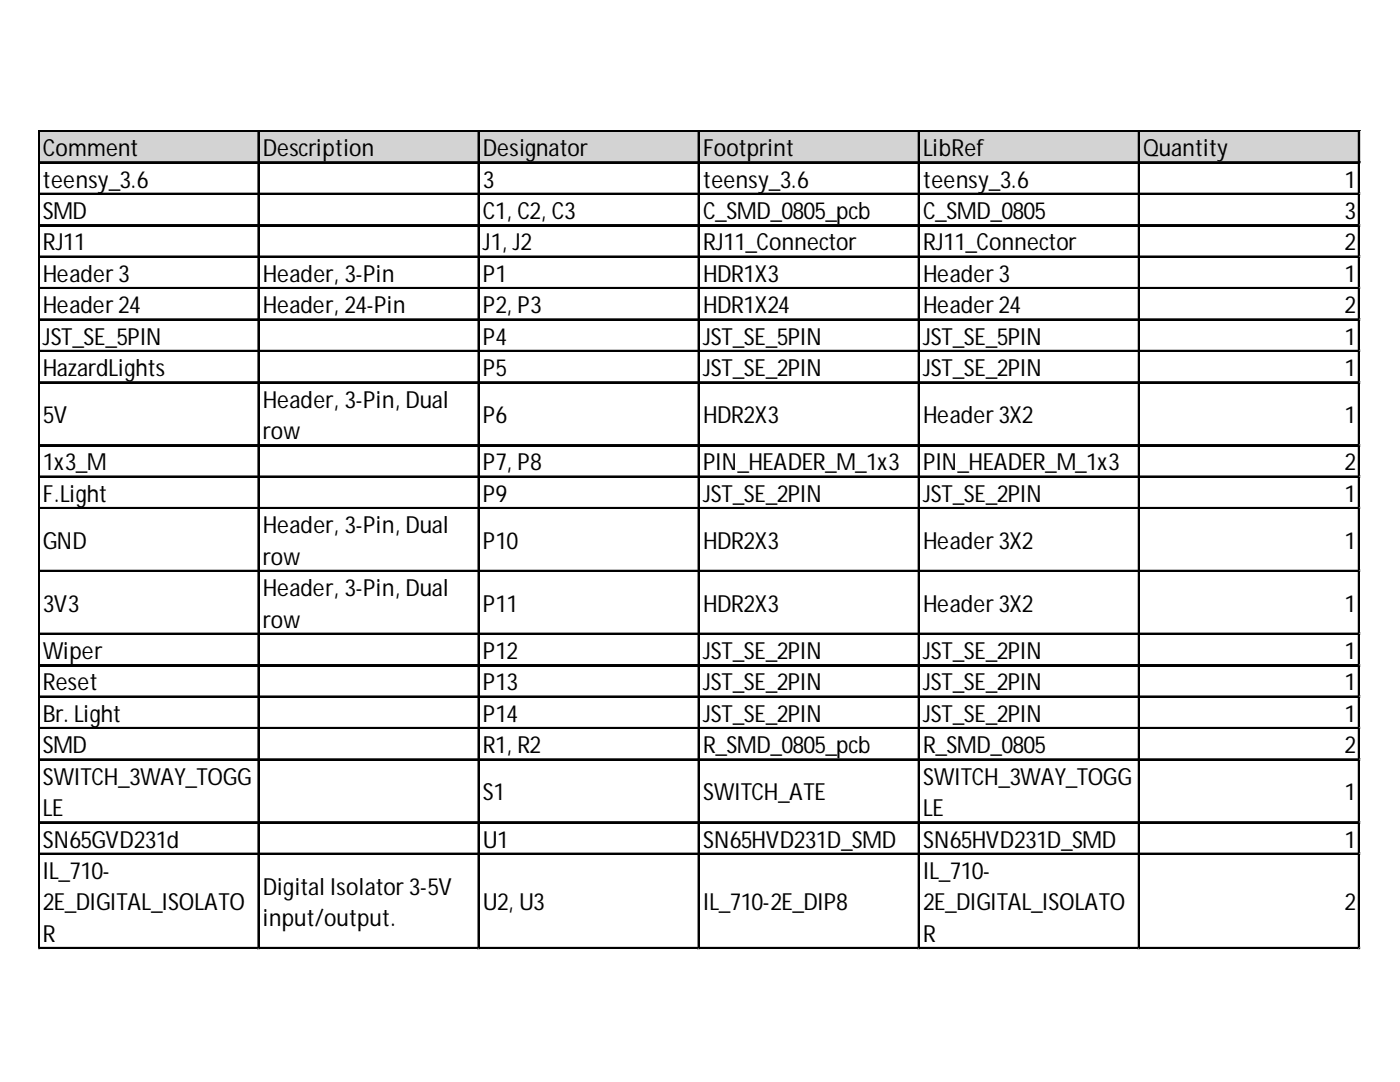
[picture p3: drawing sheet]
<svg xmlns="http://www.w3.org/2000/svg" width="279mm" height="216mm" viewBox="0 0 279 216" stroke-linecap="round" stroke-linejoin="round" font-family="sans-serif">
<defs><g id="words">
<g font-size="4.7">
<text x="8.6" y="31.2">Comment</text>
<text x="52.5" y="31.2">Description</text>
<text x="96.4" y="31.2">Designator</text>
<text x="140.3" y="31.2">Footprint</text>
<text x="184.2" y="31.2">LibRef</text>
<text x="228.2" y="31.2">Quantity</text>
<text x="8.6" y="37.4">teensy_3.6</text>
<text x="96.4" y="37.4">3</text>
<text x="140.3" y="37.4">teensy_3.6</text>
<text x="184.2" y="37.4">teensy_3.6</text>
<text x="268.3" y="37.4">1</text>
<text x="8.6" y="43.7">SMD</text>
<text x="96.4" y="43.7">C1, C2, C3</text>
<text x="140.3" y="43.7">C_SMD_0805_pcb</text>
<text x="184.2" y="43.7">C_SMD_0805</text>
<text x="268.3" y="43.7">3</text>
<text x="8.6" y="50">RJ11</text>
<text x="96.4" y="50">J1, J2</text>
<text x="140.3" y="50">RJ11_Connector</text>
<text x="184.2" y="50">RJ11_Connector</text>
<text x="268.3" y="50">2</text>
<text x="8.6" y="56.2">Header3</text>
<text x="52.5" y="56.2">Header, 3-Pin</text>
<text x="96.4" y="56.2">P1</text>
<text x="140.3" y="56.2">HDR1X3</text>
<text x="184.2" y="56.2">Header3</text>
<text x="268.3" y="56.2">1</text>
<text x="8.6" y="62.5">Header24</text>
<text x="52.5" y="62.5">Header, 24-Pin</text>
<text x="96.4" y="62.5">P2, P3</text>
<text x="140.3" y="62.5">HDR1X24</text>
<text x="184.2" y="62.5">Header24</text>
<text x="268.3" y="62.5">2</text>
<text x="8.6" y="68.8">JST_SE_5PIN</text>
<text x="96.4" y="68.8">P4</text>
<text x="140.3" y="68.8">JST_SE_5PIN</text>
<text x="184.2" y="68.8">JST_SE_5PIN</text>
<text x="268.3" y="68.8">1</text>
<text x="8.6" y="75.1">HazardLights</text>
<text x="96.4" y="75.1">P5</text>
<text x="140.3" y="75.1">JST_SE_2PIN</text>
<text x="184.2" y="75.1">JST_SE_2PIN</text>
<text x="268.3" y="75.1">1</text>
<text x="52.5" y="81.3">Header, 3-Pin, Dual</text>
<text x="8.6" y="84.5">5V</text>
<text x="52.5" y="87.6">row</text>
<text x="96.4" y="84.5">P6</text>
<text x="140.3" y="84.5">HDR2X3</text>
<text x="184.2" y="84.5">Header3X2</text>
<text x="268.3" y="84.5">1</text>
<text x="8.6" y="93.9">1x3_M</text>
<text x="96.4" y="93.9">P7, P8</text>
<text x="140.3" y="93.9">PIN_HEADER_M_1x3</text>
<text x="184.2" y="93.9">PIN_HEADER_M_1x3</text>
<text x="268.3" y="93.9">2</text>
<text x="8.6" y="100.1">F.Light</text>
<text x="96.4" y="100.1">P9</text>
<text x="140.3" y="100.1">JST_SE_2PIN</text>
<text x="184.2" y="100.1">JST_SE_2PIN</text>
<text x="268.3" y="100.1">1</text>
<text x="52.5" y="106.4">Header, 3-Pin, Dual</text>
<text x="8.6" y="109.5">GND</text>
<text x="52.5" y="112.7">row</text>
<text x="96.4" y="109.5">P10</text>
<text x="140.3" y="109.5">HDR2X3</text>
<text x="184.2" y="109.5">Header3X2</text>
<text x="268.3" y="109.5">1</text>
<text x="52.5" y="118.9">Header, 3-Pin, Dual</text>
<text x="8.6" y="122.1">3V3</text>
<text x="52.5" y="125.2">row</text>
<text x="96.4" y="122.1">P11</text>
<text x="140.3" y="122.1">HDR2X3</text>
<text x="184.2" y="122.1">Header3X2</text>
<text x="268.3" y="122.1">1</text>
<text x="8.6" y="131.5">Wiper</text>
<text x="96.4" y="131.5">P12</text>
<text x="140.3" y="131.5">JST_SE_2PIN</text>
<text x="184.2" y="131.5">JST_SE_2PIN</text>
<text x="268.3" y="131.5">1</text>
<text x="8.6" y="137.8">Reset</text>
<text x="96.4" y="137.8">P13</text>
<text x="140.3" y="137.8">JST_SE_2PIN</text>
<text x="184.2" y="137.8">JST_SE_2PIN</text>
<text x="268.3" y="137.8">1</text>
<text x="8.6" y="144">Br. Light</text>
<text x="96.4" y="144">P14</text>
<text x="140.3" y="144">JST_SE_2PIN</text>
<text x="184.2" y="144">JST_SE_2PIN</text>
<text x="268.3" y="144">1</text>
<text x="8.6" y="150.3">SMD</text>
<text x="96.4" y="150.3">R1, R2</text>
<text x="140.3" y="150.3">R_SMD_0805_pcb</text>
<text x="184.2" y="150.3">R_SMD_0805</text>
<text x="268.3" y="150.3">2</text>
<text x="8.6" y="156.6">SWITCH_3WAY_TOGG</text>
<text x="96.4" y="159.7">S1</text>
<text x="140.3" y="159.7">SWITCH_ATE</text>
<text x="184.2" y="156.6">SWITCH_3WAY_TOGG</text>
<text x="268.3" y="159.7">1</text>
<text x="8.6" y="162.8">LE</text>
<text x="184.2" y="162.8">LE</text>
<text x="8.6" y="169.1">SN65GVD231d</text>
<text x="96.4" y="169.1">U1</text>
<text x="140.3" y="169.1">SN65HVD231D_SMD</text>
<text x="184.2" y="169.1">SN65HVD231D_SMD</text>
<text x="268.3" y="169.1">1</text>
<text x="8.6" y="175.4">IL_710-</text>
<text x="52.5" y="178.5">Digital Isolator3-5V</text>
<text x="184.2" y="175.4">IL_710-</text>
<text x="8.6" y="181.7">2E_DIGITAL_ISOLATO</text>
<text x="52.5" y="184.8">input/output.</text>
<text x="96.4" y="181.7">U2, U3</text>
<text x="140.3" y="181.7">IL_710-2E_DIP8</text>
<text x="184.2" y="181.7">2E_DIGITAL_ISOLATO</text>
<text x="268.3" y="181.7">2</text>
<text x="8.6" y="187.9">R</text>
<text x="184.2" y="187.9">R</text>
</g>
</g></defs>
<path d="M7.9 26.3h263.6v6.3h-263.6z" fill="#d3d3d3"/>
<g fill="none" stroke="#000" stroke-width=".31">
<path d="M7.6 26.1v163.3M7.8 26.1v163.3M7.9 26.1h263.5M7.9 26.2h263.5M7.9 32.3h263.5M7.9 32.5h263.5M7.9 38.6h263.5M7.9 38.8h263.5M51.5 26.4v163M51.7 26.4v163M95.5 26.4v163M95.6 26.4v163"/>
<path d="M139.4 26.4v163M139.5 26.4v163M183.3 26.4v163M183.4 26.4v163M227.2 26.4v163M227.4 26.4v163M271.1 26.4v163M271.3 26.4v163M7.9 44.9h263.5M7.9 45h263.5M7.9 51.1h263.5M7.9 51.3h263.5"/>
<path d="M7.9 57.4h263.5M7.9 57.6h263.5M7.9 63.7h263.5M7.9 63.8h263.5M7.9 69.9h263.5M7.9 70.1h263.5M7.9 76.2h263.5M7.9 76.4h263.5M7.9 88.8h263.5M7.9 88.9h263.5M7.9 95h263.5M7.9 95.2h263.5"/>
<path d="M7.9 101.3h263.5M7.9 101.5h263.5M7.9 113.8h263.5M7.9 114h263.5M7.9 126.4h263.5M7.9 126.5h263.5M7.9 132.7h263.5M7.9 132.8h263.5M7.9 138.9h263.5M7.9 139.1h263.5M7.9 145.2h263.5M7.9 145.4h263.5"/>
<path d="M7.9 151.5h263.5M7.9 151.6h263.5M7.9 164h263.5M7.9 164.2h263.5M7.9 170.3h263.5M7.9 170.4h263.5M7.9 189.1h263.5M7.9 189.2h263.5"/>
</g>
<path d="M7.6 189.4v.1" fill="none" stroke="#d4d4d4" stroke-width=".31"/>
<path d="M7.6 189.4l.3 .1z" fill="#d4d4d4"/>
<path d="M51.5 189.4v.1" fill="none" stroke="#d4d4d4" stroke-width=".31"/>
<path d="M51.5 189.4l.3 .1z" fill="#d4d4d4"/>
<path d="M95.5 189.4v.1" fill="none" stroke="#d4d4d4" stroke-width=".31"/>
<path d="M95.5 189.4l.3 .1z" fill="#d4d4d4"/>
<path d="M139.4 189.4v.1" fill="none" stroke="#d4d4d4" stroke-width=".31"/>
<path d="M139.4 189.4l.3 .1z" fill="#d4d4d4"/>
<path d="M183.3 189.4v.1" fill="none" stroke="#d4d4d4" stroke-width=".31"/>
<path d="M183.3 189.4l.3 .1z" fill="#d4d4d4"/>
<path d="M227.2 189.4v.1" fill="none" stroke="#d4d4d4" stroke-width=".31"/>
<path d="M227.2 189.4l.3 .1z" fill="#d4d4d4"/>
<path d="M271.1 189.4v.1" fill="none" stroke="#d4d4d4" stroke-width=".31"/>
<path d="M271.1 189.4l.3 .1z" fill="#d4d4d4"/>
<path d="M271.4 38.6h.1" fill="none" stroke="#d4d4d4" stroke-width=".31"/>
<path d="M271.4 38.6l.1 .3z" fill="#d4d4d4"/>
<path d="M271.4 44.9h.1" fill="none" stroke="#d4d4d4" stroke-width=".31"/>
<path d="M271.4 44.9l.1 .3z" fill="#d4d4d4"/>
<path d="M271.4 51.1h.1" fill="none" stroke="#d4d4d4" stroke-width=".31"/>
<path d="M271.4 51.1l.1 .3z" fill="#d4d4d4"/>
<path d="M271.4 57.4h.1" fill="none" stroke="#d4d4d4" stroke-width=".31"/>
<path d="M271.4 57.4l.1 .3z" fill="#d4d4d4"/>
<path d="M271.4 63.7h.1" fill="none" stroke="#d4d4d4" stroke-width=".31"/>
<path d="M271.4 63.7l.1 .3z" fill="#d4d4d4"/>
<path d="M271.4 69.9h.1" fill="none" stroke="#d4d4d4" stroke-width=".31"/>
<path d="M271.4 69.9l.1 .4z" fill="#d4d4d4"/>
<path d="M271.4 76.2h.1" fill="none" stroke="#d4d4d4" stroke-width=".31"/>
<path d="M271.4 76.2l.1 .3z" fill="#d4d4d4"/>
<path d="M271.4 88.8h.1" fill="none" stroke="#d4d4d4" stroke-width=".31"/>
<path d="M271.4 88.8l.1 .3z" fill="#d4d4d4"/>
<path d="M271.4 95h.1" fill="none" stroke="#d4d4d4" stroke-width=".31"/>
<path d="M271.4 95l.1 .3z" fill="#d4d4d4"/>
<path d="M271.4 101.3h.1" fill="none" stroke="#d4d4d4" stroke-width=".31"/>
<path d="M271.4 101.3l.1 .3z" fill="#d4d4d4"/>
<path d="M271.4 113.8h.1" fill="none" stroke="#d4d4d4" stroke-width=".31"/>
<path d="M271.4 113.8l.1 .4z" fill="#d4d4d4"/>
<path d="M271.4 126.4h.1" fill="none" stroke="#d4d4d4" stroke-width=".31"/>
<path d="M271.4 126.4l.1 .3z" fill="#d4d4d4"/>
<path d="M271.4 132.7h.1" fill="none" stroke="#d4d4d4" stroke-width=".31"/>
<path d="M271.4 132.7l.1 .3z" fill="#d4d4d4"/>
<path d="M271.4 138.9h.1" fill="none" stroke="#d4d4d4" stroke-width=".31"/>
<path d="M271.4 138.9l.1 .3z" fill="#d4d4d4"/>
<path d="M271.4 145.2h.1" fill="none" stroke="#d4d4d4" stroke-width=".31"/>
<path d="M271.4 145.2l.1 .3z" fill="#d4d4d4"/>
<path d="M271.4 151.5h.1" fill="none" stroke="#d4d4d4" stroke-width=".31"/>
<path d="M271.4 151.5l.1 .3z" fill="#d4d4d4"/>
<path d="M271.4 164h.1" fill="none" stroke="#d4d4d4" stroke-width=".31"/>
<path d="M271.4 164l.1 .3z" fill="#d4d4d4"/>
<path d="M271.4 170.3h.1" fill="none" stroke="#d4d4d4" stroke-width=".31"/>
<path d="M271.4 170.3l.1 .3z" fill="#d4d4d4"/>
<path d="M271.4 189.1h.1" fill="none" stroke="#d4d4d4" stroke-width=".31"/>
<path d="M271.4 189.1l.1 .3z" fill="#d4d4d4"/>
<use href="#words"/>
</svg>
